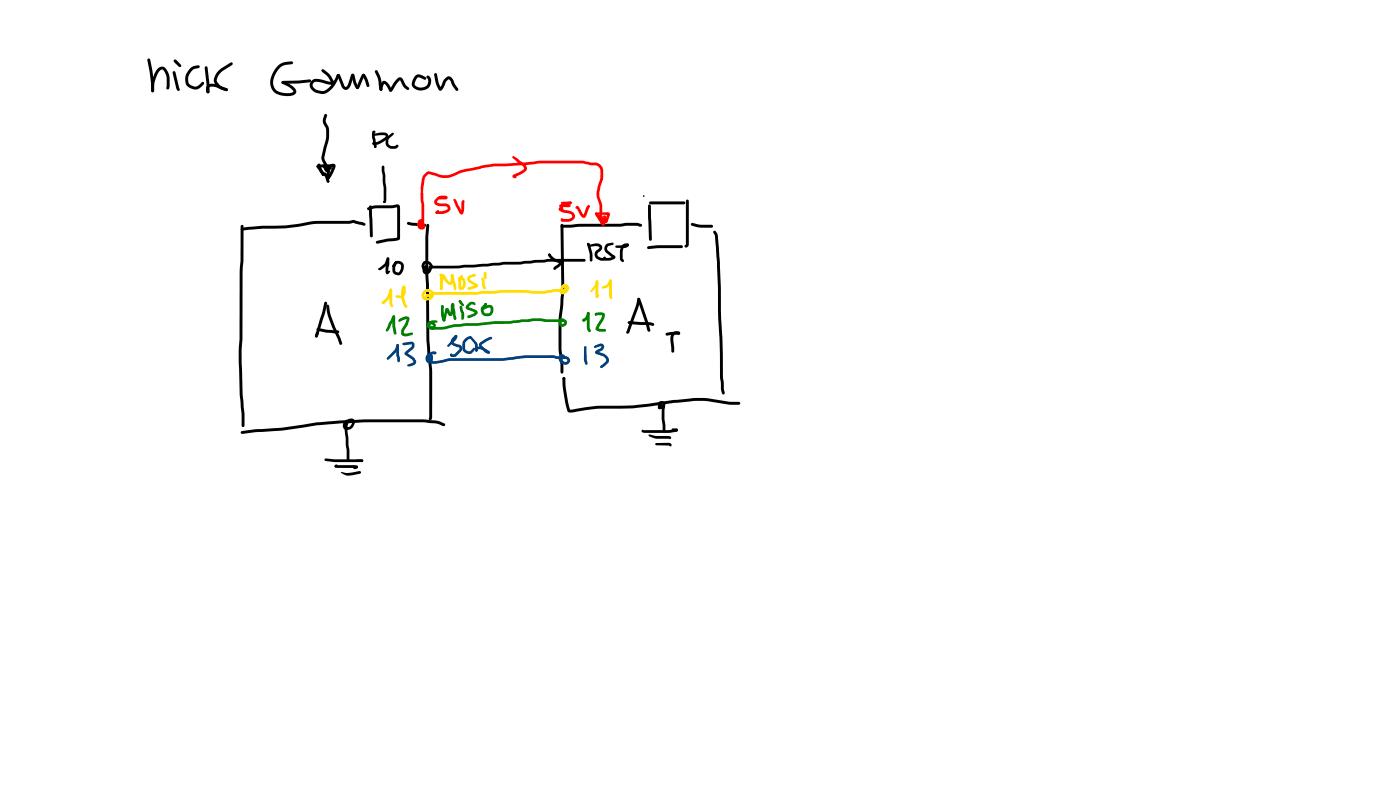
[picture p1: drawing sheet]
<svg xmlns="http://www.w3.org/2000/svg" width="337mm" height="190mm" viewBox="0 0 337 190" stroke-linecap="round" stroke-linejoin="round" font-family="sans-serif">
<g fill="#000">
<path d="M35.5 14.1l.3-.1 .3 .3 .5 2.7 .4 4a.85 .85 0 0 1-.3 1.2 .85 .85 0 0 1-.4-1.2l-.4-3.9-.5-2.6zM41.6 17.2l.2-.1 .4 .2 1 4.2-.1 .3a.58 .58 0 0 1-.7-.6l-.9-3.7zM45.8 16.4l.8-.5 1.1-.2 .2 .1v.4l-1 .3a2.81 2.81 0 0 0-1.5 3.6l.8 .5 .8 .2 .5-.2 .7-.5a.61 .61 0 0 1 .8-.4l.1 .3a2.42 2.42 0 0 1-4.3 .5 3.5 3.5 0 0 1 1-4.1zM49.3 16l.2-.1 .4 .3 .4 3.9v2l-.3 .3-.4-.3zM67.8 19.6h.5v.4l-.5 .1zM67.7 19.6l.4-.2h3.7l2.6-.3 .4 .3-.3 .4a26.5 26.5 0 0 1-6.4 .3l-.3-.1zM66.8 15.8l.7-.6 .9-.3 1.7-.2 .4 .4-.3 .3-1.4 .2a4.5 4.5 0 0 0-3.1 4.4 2.44 2.44 0 0 0 2.6 2.3h1.8a.35 .35 0 0 0 .4-.2 .35 .35 0 0 0-.2-.5l-1-.8-1.5-.7-.1-.3 .3-.3 1.6 .7a2.24 2.24 0 0 1 1.6 1.9l-.2 .4a4.6 4.6 0 0 1-5.6-1 4.3 4.3 0 0 1 .6-4.7zM77.3 16.7h.5l1.1 .8 1.2 1.8a.64 .64 0 0 1 .2 .8 .64 .64 0 0 1-.9 .2l-3.3-.7a.86 .86 0 0 0-1 .7 1.41 1.41 0 0 0 1.3 1.4l.9 .2a3.3 3.3 0 0 0 2.8-2.2l.9-1.8 .3-.1 .2 .1 .1 .4a5.9 5.9 0 0 1-4 4.3l-1-.2a2.22 2.22 0 0 1-2.1-2.2 1.8 1.8 0 0 1 2.6-1.1l2.7 .5-.1 .3-.9-1.5-1.4-1.2zM81.1 17.9l.3-.1 .3 .2 1.1 2.7a.32 .32 0 0 0 .4 .2 .32 .32 0 0 0 .3-.3l.9-2.6 .4-.3 .3 .4-.2 .3 .1-.1-.7 2.2a1.12 1.12 0 0 1-.7 1 1.12 1.12 0 0 1-1.2-.3l-1.4-2.9zM84.5 17.8a.48 .48 0 0 1 .6 0 .48 .48 0 0 1 .2 .5l.4 1.6 .5 1v.4a.46 .46 0 0 1-.8-.3l-.5-1.3-.5-1.6zM87.1 17.8h.5l.4 .5 .8 2.2-.1 .3-.2 .1-.4-.2-.9-2.3h.1l-.3-.3zM90.2 16.9l.2-.1 .4 .2 .7 1.7 .4 2.6-.1-.2 .1 .4-.3 .3-.4-.5-.3-2.2-.8-1.8z"/>
<path d="M99.9 18.2l.4-.3h.6l1.4 .6 .2 .3-.1 .3-.3 .1-1.5-.6a1.79 1.79 0 0 0-.9 1.6v.1a1.82 1.82 0 0 0 1.8 .7 1.82 1.82 0 0 0 1.4-1.4v-.5l-.4-.6 .1-.3a1.03 1.03 0 0 1 1.1 1.2 2.52 2.52 0 0 1-1.7 2.3 2.52 2.52 0 0 1-2.7-.7 2.17 2.17 0 0 1 .6-2.8zM104.5 17.6l.2-.1 .3 .3 .4 2 .7 1.4-.4-.1 .8-1.6a1.33 1.33 0 0 1 2-.9l1.6 2.7v.5l-.3 .1-.2-.2-1.7-2.7-.7 .7-.5 1.3a.7 .7 0 0 1-.6 .7 .7 .7 0 0 1-.8-.4l-.6-1.6-.3-1.7zM37.9 16.5a1.25 1.25 0 0 1 2 0l.8 1.7 .1 2.4a.61 .61 0 0 1-.1 .6 .61 .61 0 0 1-.6 .2l-.1-2.8-.7-1.7a.58 .58 0 0 0-1 .2 8.5 8.5 0 0 0-1.4 5h-.5a7.4 7.4 0 0 1 1.5-5.6zM49.8 20.5l.8-.4a5.7 5.7 0 0 1 3.4 .9l.6 .2 .2 .4-.4 .3-.7-.2a5.6 5.6 0 0 0-3-.9 .53 .53 0 0 0-.5 .8v.7a.7 .7 0 0 1-.7-1zM52.5 17l2.9-2 .5 .1 .1 .2-.2 .3-2.2 1.4a2.69 2.69 0 0 0-1.4 2.6l.9 1.1 1.6 .6v.5a3 3 0 0 1-3.3-2.8l.5-1.1zM76.2 39.7l3.9-.4 .4 .2 .2 .3-.1 .6-.9 1.9-.5 .7-.2 .1a.45 .45 0 0 1-.2-.7l1.2-2.5 .1 .1-.7 .2-3 .1-.3-.3zM76.4 39.4l.3-.1 .3 .2 .4 1.2 .6 1v.5h-.5l-.6-1-.6-1.5zM77.6 39.6l.2-.1 .3 .2 .8 1.1v.4h-.5l-.3-.4-.6-.7zM78.1 27.4l.4 .1 .1 .2-.3 1.4 .5 1a7.3 7.3 0 0 1-.3 5.4l-.6 2.4 1.3 2.4 .1 .7a1.83 1.83 0 0 1-.5 1.5l-.4-.3 .2-1.5-1-1.7-.3-.9 .5-2.8a8.4 8.4 0 0 0 .5-4.6l-.7-1.5zM87.1 17.8l.2-.1 .4 .4-1.3 3-.5 .3-.3-.3zM91.9 19.6l.5-.2 .7 .5 1 1.6v.4h-.5l-.6-1.1-.6-.7-.5 1.5-.3 .2-.3-.1v-.9zM91.4 21.2h.4l.1 .2-.1 .3h-.5l-.1-.2z"/>
<path d="M95.5 18.9a.82 .82 0 0 1 .8-.3 .82 .82 0 0 1 .6 .6l.9 1.5a.61 .61 0 0 1 .5 .8 1.57 1.57 0 0 1-1.4-.8l-.8-1.4-.9 1-.7 1.2a.53 .53 0 0 1-.4 .5 .53 .53 0 0 1-.6-.3zM57.9 54.8l1.8-.3 4.1-.3a42.4 42.4 0 0 0 10.7-1l1.9-.1h7.4l1.2-.3 2.2 .6 .6 .2 .1 .3a.55 .55 0 0 1-1 .1l-1.9-.5-1.1 .3h-4.4a24.5 24.5 0 0 0-7.9 .7l-3 .4h-5.6l-4.8 .5-.3-.1zM57.9 54.1h.5l.1 .2v8.3l-.2 2.9v16l-.2 3.2 .2 10 .5 4.9v2.7l-.4 .3-.3-.3v-2.9l-.5-4.7-.2-7.6 .2-5.6v-16l.2-2.9zM76.2 39.7h.5l.1 .4v-.2l1.2 1.8v.5l-.3 .1-.3-.2-1.3-1.9zM77.8 41.5l.3-.1a3.4 3.4 0 0 1 1.1 2.1l-.1 .3-.2 .1-.3-.2-.8-1.8zM78.3 40.6l.3-.2a.44 .44 0 0 1 .3 .5 .44 .44 0 0 1-.3 .4l-.4-.4 .3-.3zM78.1 40.3l.2-.1a.94 .94 0 0 1 1.4 .1l-.1 .3-1.1 .2 .1-.3 .4 .4-.1 .3h-.4a.61 .61 0 0 1-.4-.9zM78.4 40.6l.5 .1-.1 .5h-.4zM79.1 40.1h.5v.5h-.5zM78.3 40.6l1.1-.6 .3 .3-.1 .3-.8 .5v-.4l.1 .2-.4 .4-.3-.2zM88.3 49.9l.2-.1a8.7 8.7 0 0 1 4.3-.5l2.4-.2a.72 .72 0 0 1 .8 .2 .72 .72 0 0 1 .2 .7l-.1 7.5-.8 .3-2 .2-2.6 .6-.4-.4 .3-.3 2.6-.6 2.4-.3-.1 .3-.1-7.6 .2 .1-2.8 .2a8 8 0 0 0-4.1 .5l-.4-.1zM88.8 49.4l.2-.1 .4 .4 .2 7-.3 .3-.4-.3z"/>
<path d="M97.9 53.4l.3-.1 3.9 .5 .4 .3-.4 .4-3.2-.3-1-.3zM102.6 53.9h.5l.1 .2-.2 2.8v9.1l.2 15.6 .3 4.6a23.9 23.9 0 0 1 .4 5.9v8.1a.56 .56 0 0 1-.7 .7v-6.5a37.2 37.2 0 0 0-.3-7.5l-.4-5.3-.2-15.6v-9.2zM134.8 54.1l4.5-.3h9.8l1.5-.3h2.5l1.2 .4a.51 .51 0 0 1-.3 .6 .51 .51 0 0 1-.6-.2l-14.1 .2-4.2 .2-.3-.1zM134.8 53.9l.3-.1 .3 .3 .2 16.7a69.2 69.2 0 0 0-.6 10.4v2.9l.4 3.6v1.7l-.3 .4-.4-.4v-2.1l-.4-3.4v-2.7a73.8 73.8 0 0 1 .6-11zM141.2 58.4h.4l.4 .8a6.8 6.8 0 0 1 .4 3.3l-.3 .3-.3-.3-.1-1.5-.6-2.4zM141.7 58.9l1.1-.4a1.31 1.31 0 0 1 2 1.1l-.3 .5-.8 .7-.1 .4 .2 .4 .7 .3 .5 .1 .2-.3a.44 .44 0 0 1 .5 .4 .44 .44 0 0 1-.4 .5h-.9l-.9-.4a1.38 1.38 0 0 1-.5-1.3 1.38 1.38 0 0 1 .9-1.1l.2-.4-.3-.2-1.9 .1-.2-.1zM145.7 58.7l1.5-.4 .3 .3-.2 .2-1.1 .3-.2 .3a.73 .73 0 0 0 .4 1l.8 .7a.64 .64 0 0 1 .7 .4 .64 .64 0 0 1-.2 .7l-1.3 .4-1.2-.1-.2-.4 .3-.3 .3 .2h.8l1-.4v.3l-1.4-1a1.39 1.39 0 0 1-.3-2.2zM148 59.1l2.1-.2 .5-.2v.1l.3-.3a.51 .51 0 0 1 .2 .6 .51 .51 0 0 1-.5 .4h-2.4h-.2zM149.6 58.8a1.1 1.1 0 0 1 1.6 0l-.3 .4-.3-.2 .1 .1-.6 .1-.3 .7-.1 2.1 .3 .6-.1 .3a.79 .79 0 0 1-.9-.9l.1-1.9zM155.6 59.3l2.3-.4h5.9l.4 .4-.4 .3h-5.5l-2.4 .2-.3-.1zM156.1 48.5l8.3-.1 .4 .3-.4 .4h-8l-.4-.4zM155.9 49.2l.2-.1 .4 .3 .2 8.1-.3 .4-.4-.4-.2-5.1z"/>
<path d="M165 48h.5l.1 .3v10.4l-.2 .6-.5 .2-.4-.4 .4-.4zM166.2 53.6l.3-.1a10.6 10.6 0 0 0 4.6 .5l.3 .3-.3 .4a9.6 9.6 0 0 1-5-.6zM171.5 55.5l.3-.1a1.78 1.78 0 0 1 .8 1.6l.7 12.1 .5 21.6 .4 3.7-.3 .4a1.46 1.46 0 0 1-.6-1.4l-.2-2.7v-5.7l-.4-8.3-.3-13.7-.5-6.2-.5-1zM76.2 78.9l.2-.1 2.2 .4 2.6 .2 .3 .1v.4a2.66 2.66 0 0 1-2 .1l-3.1-.5-.3-.4zM78.1 72.5l.4 .1 .1 .2-.4 2.2-1.8 5.8-.4 .3-.2-.1-.1-.4zM78.5 73.3l.3-.1 .3 .3a20.9 20.9 0 0 0 2.7 7.7l.5 1.3-.4 .4-.3-.3-1.6-3.5a16.2 16.2 0 0 1-1.6-5.5zM93 61.9l.3-.1a.55 .55 0 0 1 .1 .9l-.7 1.3a1.81 1.81 0 0 1-1.6 .9l-.1-.1v-.3l1.4-1.2zM93 61.9l.3-.1 .3 .4-.2 3.2-.3-.1 .6-.2-.2 .5a.45 .45 0 0 1-.6 .3 .45 .45 0 0 1-.2-.6zM94.9 62.9l.2-.2 .3 .3-.3 .9a1.02 1.02 0 0 0 .1 1.4l.7 .1a1.88 1.88 0 0 0 .4-1.8l-.7-.3-.8 .8h-.5a1.31 1.31 0 0 1 .8-1.3 1.42 1.42 0 0 1 1.7 .4 1.42 1.42 0 0 1 .1 1.7 1.37 1.37 0 0 1-1.8 1.1 1.37 1.37 0 0 1-.7-2zM101.8 62.9a1.39 1.39 0 0 1 1.6 0 1.39 1.39 0 0 1 .5 1.6l-.2 .5a1.07 1.07 0 0 1-1.2 .9 1.07 1.07 0 0 1-.9-1.2 1.07 1.07 0 0 1 1.2-.9l.1 .4h-.3l-.3 .5 .1 .5 .6-.3 .3-1a.86 .86 0 0 0-1.1-.5l-.2 .6 .9 .5 .2-.5 .3-.2h6.9l10.5-.9a37 37 0 0 0 7.9-.5l3.2-.2h8.6l.3 .3-.3 .4h-8.6l-1.2 .2h-2a38.5 38.5 0 0 1-7.8 .5l-3.8 .4-6.7 .5h-6.9l.1-.2-.1 .6a1.32 1.32 0 0 1-1.8-.2 1.32 1.32 0 0 1 .1-1.8zM131.8 61a.85 .85 0 0 1 1 .6l.8 .6 1.4 .5a.41 .41 0 0 1 .4 .1 .41 .41 0 0 1 .1 .4h-.5l.2 .1a4.6 4.6 0 0 1-3.2-1.5l-.2-.6zM133.4 64l1.6-1.2h.5v.5l-2.2 1.6-.3-.4z"/>
<path d="M151 77.2l5.1 .2 1 .2 .2 .4-.4 .3-.9-.2-4.8-.3-.3-.3zM153.3 71.6l.3-.1 .3 .3 2 5.9 .5 1.7-.4 .3-.4-.4-2.4-7.3zM153.3 71.6h.5a10.1 10.1 0 0 1-1.3 4.8l-1.2 3.5-.3 .2h-.4l-.1-.3 .3-.3-.1 .1 2.1-6zM160.1 80.1l1.1-.3 2-.1 .3 .3-.2 .4-3 .2-.2-.1zM76.1 79.8h.5l.1 .3-.3 .8-.4 .2-.3-.4zM135.3 90.7h.5l.1 .2 .2 2.9 1 4.8-.2-.2h.8a41.1 41.1 0 0 1 11.6-.9l2.9-.1 9.8-1.3 4.6-.5 3.7 .1a24.8 24.8 0 0 0 7.3 .8l.4 .4-.4 .3a25.6 25.6 0 0 1-7.4-.8l-3.5-.1-9 1.1a62.1 62.1 0 0 1-13.4 .8l-7.1 .9a.66 .66 0 0 1-.8-.5l-.7-3.1a14.4 14.4 0 0 1-.4-4.8zM161.6 80a1.22 1.22 0 0 1 1.9 0l-.3 .4-.8-.1-.4 .4-.2 .7 .3 3-.4 .3-.3-.3-.3-3 .2-.9zM57.9 103.7l3.4-.6 6.4-.3 3.4-.5a81 81 0 0 1 12.5-1.3l3.9-.2h14.7a10.6 10.6 0 0 1 4.5 .9l.3 .3-.1 .3-.4 .1a6.1 6.1 0 0 0-3.3-.8l-1.1-.1a211.2 211.2 0 0 0-25.3 .6l-9 1.4-6.4 .3-3.2 .4-.3-.1z"/>
<circle cx="81.3" cy="18.1" r=".35"/>
<circle cx="50" cy="22.1" r=".35"/>
<circle cx="77.7" cy="41.9" r=".35"/>
<circle cx="141.4" cy="58.6" r=".3"/>
<circle cx="132" cy="61.2" r=".31"/>
<circle cx="135.6" cy="90.9" r=".37"/>
<circle cx="163.2" cy="80" r=".35"/>
</g>
<g fill="#000">
<path d="M42.3 14.4l.6 .7-.4 .3-.7-.5z" fill-rule="evenodd"/>
<path d="M42.3 14.8h.5l.7 .7v.5h-.5l-.7-.7z" fill-rule="evenodd"/>
<circle cx="42.1" cy="14.6" r=".35"/>
</g>
<g fill="#fd0">
<path d="M101.9 69.8a1.39 1.39 0 0 1 1.8-.2 1.39 1.39 0 0 1 .4 1.9l-.5 .2a.43 .43 0 0 1-.5-.3 .43 .43 0 0 1 .2-.5l.3 .2v-.6l-.2-.3a.8 .8 0 0 0-1.2 .1 .8 .8 0 0 0 .3 1.2l.7-.1-.4-.1-.4 .5a.74 .74 0 0 1-.1-1 .74 .74 0 0 1 1-.1 .79 .79 0 0 1 .5 1 .79 .79 0 0 1-1 .5 1.32 1.32 0 0 1-1.4-.8 1.32 1.32 0 0 1 .5-1.6z"/>
<path d="M93.7 69.4a.43 .43 0 0 1 .5 .2 .43 .43 0 0 1 0 .5l-.6 1.5-.9 1.1a.42 .42 0 0 1-.5 .3 .42 .42 0 0 1-.3-.5l.2-.1h-.1l1.1-1.1z"/>
<path d="M93.7 69.4l.3-.1 .3 .3v3.2l.2 .7-.3 .3-.3-.1-.3-.7z"/>
<path d="M96.8 68.7a.43 .43 0 0 1 .7 .2 2.34 2.34 0 0 1-.9 2.7l-1.3-.1-.2-.3 .3-.3 .7 .1a.73 .73 0 0 0 .8-1v-.8l.1 .1-.3-.4z"/>
<path d="M96.8 68.7h.5l.1 .2-.3 1.2v1.4l.5 1.6 .4 .5a.57 .57 0 0 1-.6 .2 .57 .57 0 0 1-.4-.4l-.6-2.1 .1-1.4z"/>
<path d="M103.2 70.5a5.1 5.1 0 0 1 2.9-.4h8.4l5.9-.4h6.2a12.8 12.8 0 0 0 5.6 0l1-.3h2.9l-.1 .1 .1-.6h-.5l-.4 1 .1 .2 .6-.5v-.6a.46 .46 0 0 1 .7 .4 1.16 1.16 0 0 1-.7 1.2 1.16 1.16 0 0 1-1.3-.3v-.7l.5-1.1 .3-.2h.7a.93 .93 0 0 1 .7 .9 .93 .93 0 0 1-.8 .9 11.4 11.4 0 0 0-4.6 .4l-3.2 .1-1.8-.3h-5.8l-6.1 .5h-10.2l-1 .2-.2-.3z"/>
<path d="M143.3 67.4h.4v1.1l-1.4 1.7h-.4v-.3l1.2-1.6z"/>
<path d="M143.3 67.4l.2-.1 .3 .4v3.6l-.3 .3-.3-.3z"/>
<path d="M143.3 71.1h.4v.4l-.4 .1z"/>
<path d="M143.5 70.8l.2-.1 .3 .2-.2 .6-.3 .1-.3-.3z"/>
<path d="M144.7 68.9l1-.4 .8-1.2 .3-.2 .2 .1a2.06 2.06 0 0 1-1.5 2l-.6 .2-.2-.1z"/>
<path d="M146.5 67.2h.5l.1 .2v4.4a.54 .54 0 0 1-.7-.7z"/>
<path d="M105.7 65.8a.54 .54 0 0 1 .6 .1 .54 .54 0 0 1 .1 .6v2.8l-.3 .4-.3-.4v-3.1l.2 .1-.3-.1z"/>
<path d="M106.3 66h.5l.6 1 .8 .8 .2-1.8 .3-.2 .2 .1 .1 .8a1.35 1.35 0 0 1-.8 1.8 1.73 1.73 0 0 1-1.5-1.3l-.3-.8h.3l-.3 1.6v1.4l-.3 .3-.3-.3v-1.3z"/>
<path d="M108.4 65.9l.3-.1 .3 .2 .6 2.6 .1 .8-.3 .3-.3-.3-.5-1.9z"/>
<path d="M110.2 66.6l.2-.1a1.35 1.35 0 0 1 1.6 1.7 1.19 1.19 0 0 1-1.3 1.4l-.3-.1a1.34 1.34 0 0 1-.2-1.4 2.42 2.42 0 0 1 .8-2.1l.3 .3-.4 1.1v1.7l-.1-.1 .3-.1a1.41 1.41 0 0 0-.2-1.8h-.3a.32 .32 0 0 1-.5 .2 .32 .32 0 0 1 0-.5z"/>
<path d="M112.5 66.4l.6-.3a.75 .75 0 0 1 1.3 0l-.1 .2-.4 .1h.1l-1 .6v.3l1.2 .7a.6 .6 0 0 1 .6 .3 .6 .6 0 0 1-.1 .7l-1.5 .5a.46 .46 0 0 1-.6 .1 .46 .46 0 0 1-.2-.5l2-.7v.4l-1.6-.9a1.01 1.01 0 0 1-.3-1.5z"/>
<path d="M115.7 66.8a.69 .69 0 0 1 .8 .9l.3 1.5a.48 .48 0 0 1-.6 .2 .48 .48 0 0 1-.2-.6z"/>
<circle cx="92.1" cy="72.7" r=".32"/>
<circle cx="114" cy="66.1" r=".31"/>
</g>
<g fill="#fd0">
<path d="M116.3 65.6h.6l-.1 .8h-.4z" fill-rule="evenodd"/>
<path d="M116.4 65.9l.2-.1 .3 .4 .1 .5-.4 .4-.3-.4z" fill-rule="evenodd"/>
<circle cx="116.6" cy="65.6" r=".3"/>
</g>
<g fill="#008000">
<path d="M94.5 75.8h.4l.1 .4-1.3 2.7-.7 .8-.2-.1v-.4z"/>
<path d="M94.4 75.8h.5l.1 .3v2.2l.3 1.8a.43 .43 0 0 1-.5 .1 .43 .43 0 0 1-.2-.5l-.3-1.5z"/>
<path d="M96 76.7l1-.5a.83 .83 0 0 1 1-.2 .83 .83 0 0 1 .4 1l-.4 1.1-.9 1.3v.6l.7 .1 1.2-.2 .3 .3-.2 .3-1.2 .3a1.07 1.07 0 0 1-1.5-.7l.1-.9 .9-1.4 .4-1.1-1.7 .6-.3-.3z"/>
<path d="M102.8 77.4a1.39 1.39 0 0 1 1.8 .3 1.01 1.01 0 0 1-.4 1.4 1.01 1.01 0 0 1-1.3-.4 1.01 1.01 0 0 1 .3-1.3l.7-.4 1.2 .1v.3l-.9 .2a.92 .92 0 0 0-.8 .8l.4 .2 .4-.4-.9-.4v.4l.8 .3 2 .1 3.2-.7 2.4-.3h3.1l3.9-.4 3.9-.1 5.8-.6h1.7l1 .2h4.1l-.2 .2 .1 .2-.1 .3 .1 .5 .4-.2 .1-.3-.6-.1-.4-.3 .4-.3h.5a.97 .97 0 0 1 .6 1.4 .97 .97 0 0 1-1.5 .2 1 1 0 0 1-.3-1.3 1 1 0 0 1 1.2-.4l.1 .4-.3 .3-4.1 .1-1.2-.3h-1.7l-5.7 .7h-3.8l-4 .5h-3l-2.4 .2-1.7 .4a7 7 0 0 1-4.6-.1l-.1-.1a.89 .89 0 0 1-.2-1.3z"/>
<path d="M140.1 76.7l.4-.2 .3 .3-.5 .4-.3-.3z"/>
<path d="M141.2 75a.5 .5 0 0 1 .5 .3 .5 .5 0 0 1 0 .5l-.7 1-.6 .4h-.3v-.5l.6-.5z"/>
<path d="M141.2 75l.2-.1 .3 .4 .1 3.6a.56 .56 0 0 1-.1 .9l-.3-.3-.3-.7z"/>
<path d="M143.1 75.2l1.5-.2a.8 .8 0 0 1 .8 .4 .8 .8 0 0 1-.1 1l-1.5 2.6v-.2l1.6 .2 .3 .4-.1 .2-1.3 .1-.8-.3-.3-.3v-.3l1.6-3.1h-1.3l.1-.2-.3 .4-.3-.3z"/>
<path d="M106.1 73.4h.5l.1 .2v1.8l.2 1.3-.1-.1 .3 .3-.3 .4-.5-.4-.3-1.2z"/>
<path d="M107.2 74.1l.2-.1 .4 .1 .6 1.2-.2 .1 .2-2.2 .3-.3h.4l-.2 2.2a.66 .66 0 0 1-.4 .8 .66 .66 0 0 1-.8-.4l-.4-.9h.3l-.5 2.4-.2 .2h-.4l-.1-.3z"/>
<path d="M108.6 72.9l.3-.1a1.04 1.04 0 0 1 .4 1.3l.2 1.5a.85 .85 0 0 1-.1 1.3l-.3-.1-.2-1z"/>
<path d="M110.6 73.5l.2-.1 .3 .3 .5 1.5v1.2l-.4 .4-.3-.2 .2-.3-.2 .1z"/>
<path d="M112.6 72.9a1.04 1.04 0 0 1 1.7 .1l-.2 .3-.8-.1-.7 .7v-.1l1.8 .7a.69 .69 0 0 1 .5 .7 .69 .69 0 0 1-.6 .6l-.9 .4a.67 .67 0 0 1-1.1-.1l.1-.2 1.4-.6 .4-.3v.1l-1.3-.5a.89 .89 0 0 1-1-.8z"/>
<path d="M116.6 72.8h.2l.2 .1v.4l-.2 .1-.3-.2z"/>
<path d="M116.6 72.8a.35 .35 0 0 1 .4 .2 .35 .35 0 0 1-.1 .5l-.7 .7 .1 .7 .3 .4h.9l.4-.6v-.7l-.5-.1-1.1 .5-.3-.3 1-.7a1.06 1.06 0 0 1 1.6 .7v.6a1.29 1.29 0 0 1-1.2 1.2h-.3a1.3 1.3 0 0 1-1.5-1.3v-.7z"/>
<circle cx="140.3" cy="76.9" r=".31"/>
<circle cx="106.3" cy="73.6" r=".32"/>
<circle cx="108.8" cy="73.1" r=".32"/>
<circle cx="116.8" cy="73" r=".28"/>
</g>
<g fill="#008000">
<path d="M110.3 72.5l.5-.3 .3 .5-.3 .3z" fill-rule="evenodd"/>
<path d="M110.6 72.5h.4l.5 .6v.4h-.5l-.5-.6z" fill-rule="evenodd"/>
<circle cx="110.5" cy="72.3" r=".31"/>
</g>
<g fill="#004080">
<path d="M95.4 82.7a.48 .48 0 0 1 .5 .3 .48 .48 0 0 1-.1 .6l-.6 1-1.7 1.8h-.5v-.5l1.9-2z"/>
<path d="M95.4 82.7h.4l.1 .3v2.1l.2 1.6-.3 .3-.3-.3-.2-1.4z"/>
<path d="M96.8 82.4l1.9-.3a.98 .98 0 0 1 1 .7 .98 .98 0 0 1-.5 1.2l-1.4 1.1v-.3l1.6 1 .4 .6a.82 .82 0 0 1-.3 1.3 1.11 1.11 0 0 1-1.6 .1l.1-.2 1.4-.7-.4-.6-1.8-1.3 .1-.4 1.6-1.3 .1-.6-2 .2-.2-.1z"/>
<path d="M104.4 84.6l.2-.1a.36 .36 0 0 1 .2 .5 .36 .36 0 0 1-.5 .1z"/>
<path d="M102.7 85.1a.99 .99 0 0 1 1.2 .2 .99 .99 0 0 1 .1 1.2 .67 .67 0 0 1-.5 .7 .67 .67 0 0 1-.8-.5v-.7a1.42 1.42 0 0 1 2.2-1.3l-.1 .3-.4-.1 .1 .1-.5 .1-.5 .4-.1 1.2-.1-.2 .2-.8-.4-.1-.2 .6a.68 .68 0 0 0 .9 .5h1.3a20.1 20.1 0 0 1 6.3-.7h9.4l5.5-.7h6.7l.9 .3h1.5l-.4 .3v.6l1 .5 .4-.4-.2-.3h-1.5l-.3-.3 .5-.4h1.1a1.05 1.05 0 0 1 1 1.3 1.05 1.05 0 0 1-1.5 .6l-.7-.3a1.06 1.06 0 0 1-.5-1.3 1.06 1.06 0 0 1 1.2-.7 .53 .53 0 0 1 .4 .6 .53 .53 0 0 1-.5 .4h-1.5l-.9-.2h-6.6l-5.6 .7h-11a8.1 8.1 0 0 0-3.6 .5l-.7 .1a2.84 2.84 0 0 1-3-.5 1.41 1.41 0 0 1 .2-1.7z"/>
<path d="M109.4 80.5a.46 .46 0 0 1 .5 .2 .46 .46 0 0 1-.1 .6l-1.9 2h-.3v-.4l1.5-1.7z"/>
<path d="M108.9 81l.5-.5h.4a1.08 1.08 0 0 1-.6 1.2l-.2 .6 .8 .3a1.11 1.11 0 0 1 1.2 .6 1.11 1.11 0 0 1-.2 1.3l-1.3 1.2-.8 .1-.4-.2a.36 .36 0 0 1-.1-.5 .36 .36 0 0 1 .4-.1l.1 .2v-.1l.6-.1 1.1-1.1v-.5a1.91 1.91 0 0 1-2-1.1l.1-.7z"/>
<path d="M112.8 80.9l.2-.1a.34 .34 0 0 1 .2 .5 .34 .34 0 0 1-.5 .1z"/>
<path d="M111.5 81.7l.9-.8a.45 .45 0 0 1 .6-.1 .45 .45 0 0 1 .2 .5h-.3h.1l-1.1 1-.1 1.5 .4 .4 .7 .2 1-.9a.53 .53 0 0 1 .3 .5 .53 .53 0 0 1-.4 .5 1.5 1.5 0 0 1-2.4-.1l-.2-.5v-1.5z"/>
<path d="M112.9 80.8h.4l1.4 1.7v1.9h-.4l-.1-1.5-1.3-1.7z"/>
<path d="M114.5 83.4a1.96 1.96 0 0 1 2.1 .3l.9 .5a.4 .4 0 0 1 .3 .4 .4 .4 0 0 1-.3 .4l-1.7-1a.57 .57 0 0 0-.9 0l-.2 .4-.2 .1a.63 .63 0 0 1 0-1.1z"/>
<path d="M115.4 82.3l2.1-1.3a.44 .44 0 0 1 .6 0 .44 .44 0 0 1 .2 .4l-1.3 .6-1.2 .9 1.1 1.2 .6 .3h-.2h.4l.1 .3a.77 .77 0 0 1-1.3-.2l-1.1-1.1a.78 .78 0 0 1 0-1.1z"/>
<path d="M140.5 83.2h.4l-.1 .5h-.2z"/>
<path d="M140.5 83.2h.4l.1 .3 .1 3.1a.65 .65 0 0 1-.2 1l-.2-.1-.3-1z"/>
<path d="M142.9 83.1l1.1-.5a.89 .89 0 0 1 1.2 .5 .89 .89 0 0 1-.6 1.2l-1 .5v-.3l1.4 .4a1.54 1.54 0 0 1 1.1 2.4l-1.4 1.1h-.4l.1-.5 1.2-1.1 .1-.3-.6-.9-1.5-.5a.55 .55 0 0 1-.6-.5 .55 .55 0 0 1 .5-.6l.8-.3 .3-.5-1.6 .4-.3-.3z"/>
</g>
<g fill="#000">
<path d="M89.6 34.2l.5-.1 .3 .3-.6 .4-.3-.3zM89.8 32.2l1.5-.3a1.56 1.56 0 0 1 2 .5v.5a4.5 4.5 0 0 1-3.5 1.9l-.2-.1v-.4l1.3-.3 1.6-1 .2-.3-.4-.2-2.3 .1h-.2zM89.6 31.5l.4-.1 .3 .3-.4 .3 .2-.1v1.1l.4 1.8a.36 .36 0 0 1 0 .5 .36 .36 0 0 1-.6 0l-.5-2.4zM89.9 35.1l.2-.2 .2 .2 .1 .4h-.3zM90 35l.4 .1v.4h-.4zM93.1 32.8l1.1-.9 .4 .1v.4l-1.2 1v1.2l.7 .5h.9l.5-.4 .2 .1a.79 .79 0 0 1-.9 .9h-.7a1.71 1.71 0 0 1-1.4-1.1 1.71 1.71 0 0 1 .4-1.8zM91.9 39.9l.2-.1 .3 .3 .5 5v2.7a.61 .61 0 0 1-.1 .7 .61 .61 0 0 1-.7 .2v-.4l.3-.1-.2 .1v-3.1l-.4-4.1zM158.4 96.6a.91 .91 0 0 1 1.5 .1 .91 .91 0 0 1-.6 1.4l-.3 .1a.55 .55 0 0 1-.9-.2 .55 .55 0 0 1 .5-.8 .38 .38 0 0 1 .3-.2 .38 .38 0 0 1 .4 .3h.1a.32 .32 0 0 1 .1 .5 .32 .32 0 0 1-.4 .1l-.3-.2 .2 .1-.2 .2-.3-.3 .7-.4v-.3h-.3l-.1 .5 1-.1v.5l-.2 .1 .1-.1a.95 .95 0 0 1-1.3 .1 .95 .95 0 0 1 0-1.4zM159.3 97.4l.5 .1v.7a9.6 9.6 0 0 0 .1 3.8l.1 1.3-.4 .3-.3-.3v-1.2a8.8 8.8 0 0 1-.1-4.4l.1 .2zM78.1 110.2l8.9 .1 .3 .4-.3 .3h-6.5l-2.2-.2-.3-.4zM80.5 111.8l5-.1a.46 .46 0 0 1 .6 .4 .46 .46 0 0 1-.5 .5l-.4 .1-.3-.3 .6-.4 .1 .4h-4.3l-.7-.1zM80.5 111.8l.4-.2 .3 .2-.5 .5-.3-.3z"/>
<path d="M81.9 113.5l1.5 .1 3.1-.4 .3 .3-.3 .3-1.7 .4a2.87 2.87 0 0 1-2.9-.7zM82.8 101.1l.6-.3 .3 .3-.5 .6-.1 .9a1.19 1.19 0 0 0 1.6-1.4l-.8 .1-.4 1.1 .5 5.9v2l-.3 .4-.4-.4-.4-7.8a1.67 1.67 0 0 1 1.5-2 .99 .99 0 0 1 1 .7 .99 .99 0 0 1-.4 1.1 1.52 1.52 0 0 1-2.5 .5l-.1-.7zM85.6 110.5l1.4-.2 .3 .4-.3 .3-1.2-.1h-.2zM154.3 103.3h.3l.2 .2-.1-.2h6l1.8-.2-.1 .3v-.3l.3-.1a.46 .46 0 0 1 .2 .6 .46 .46 0 0 1-.7 .2l-1.5 .2h-5.5a.65 .65 0 0 1-.9-.6zM156 104.4h.2a11.2 11.2 0 0 0 4.5 .3l.5 .2 .1 .5-.3 .1-.3-.3 .1 .2h-1a5.3 5.3 0 0 1-3.9-.8zM157.6 106.5l3.2-.1 .4 .1 .3 .4-.4 .4-.3-.3h-3l-.3-.3zM161.5 103h1.2l.3 .3-.3 .3-1-.1-.3-.3z"/>
<circle cx="89.8" cy="34.5" r=".31"/>
<circle cx="80.7" cy="112" r=".31"/>
</g>
<g fill="#000">
<path d="M154.6 47.1l.1-.2 .2 .2-.2 .2z" fill-rule="evenodd"/>
<path d="M154.7 46.9l.2 .2-.2 .2-.1-.2z" fill-rule="evenodd"/>
</g>
<g fill="#f00">
<path d="M101.2 46.2l.2-.1 .4 .3 .2 3-.1 4.3a.77 .77 0 0 1-.6 .9 .77 .77 0 0 1-.9-.6l.1-.6a1.01 1.01 0 0 1 1.6 .3 1.01 1.01 0 0 1-.6 1.4 .91 .91 0 0 1-1.1-.8v-.7a.89 .89 0 0 1 .5-.9 .89 .89 0 0 1 1.1 .2l-.1 .3-.8 .2v1l.4 .1 .1-.3-.5-.5-.1 .3 .3-.7z"/>
<path d="M104.6 47.9l1-.8 1.4-.1a.47 .47 0 0 1 .6 .4 .47 .47 0 0 1-.5 .5h-1.4v-.3l-.1 .3-.2-.3 .1-.3h.3l-.1 .3v-.4h1.4l-.2 .3 .2 .2h-1.3l-.8 .8 .1 .1 .6 .3h1.3a1.13 1.13 0 0 1 1.2 .8 1.13 1.13 0 0 1-.6 1.3l-1.4 .4-1.4-.1v-.5l.2-.1 1.8-.1 .8-.5-.3-.5-1.2-.1a1.34 1.34 0 0 1-1.7-.9z"/>
<path d="M104.8 50.8l.5 .1v.4h-.5z"/>
<path d="M104.9 50.7l.4-.3 .3 .3-.6 .7-.3-.3z"/>
<path d="M109 47.9a.6 .6 0 0 1 .9 .6l1.2 2.5h-.4l.2-2.4a.46 .46 0 0 1 .7-.4l-.1 2.4a.65 .65 0 0 1-.1 .7 .65 .65 0 0 1-.8 .1l-1.1-1.9z"/>
<path d="M102 41.9l1-.7 1.7 .4a5.1 5.1 0 0 0 5.1-.3l2-.7 6.8-1.3 7.5-.3 3.5-.4h10.5l1.9 .5h1.3l.3 .3-.3 .3h-1.3l-2-.4h-10.3l-3.6 .4-7.2 .3-2.6 .3-5.5 1.2a6.6 6.6 0 0 1-4.9 1.2l-2.5-.8h-.5a2 2 0 0 0-.9 1.8l-.3 2.5-.3 .2-.2-.2-.1-1.2 .4-2.3z"/>
<path d="M123.2 37.6l.4-.1 1.2 1a2.86 2.86 0 0 1 1.9 2l-.2 .5-1 .7-1.7 .9-.1-.4a.33 .33 0 0 1 .4 .3 .33 .33 0 0 1-.4 .3 .49 .49 0 0 1-.5-.5 .49 .49 0 0 1 .5-.5l1.5-.6 .8-.7-.4-.7-2.4-1.8z"/>
<path d="M142.6 39.2l.6-.1a1.97 1.97 0 0 1 1.8 1.8v1.9l-.7 2.2-.2 2.3a7.5 7.5 0 0 1 .7 4.6l.2 .4v1.3l-.3 .3-.4-.3v-1.2l-.2-.3a8.3 8.3 0 0 0-.6-4.4l-.1-1.6 .9-3.2v-2a1.52 1.52 0 0 0-1.1-1.2l-.6-.1z"/>
<path d="M143.1 51.1h.6l1.2 1.7a.9 .9 0 0 1-.2 1.1l-.4-.3v-.9l-1-1.1h.3h-.5z"/>
<path d="M143.2 51.1h.4l1.4 2.2 .1 .3-.3 .1 .2-1.6 .2 .2-.2-.3v-.2l.4-.1 .2 .2 .1 .5-.2 1.3a.48 .48 0 0 1-.4 .5 .48 .48 0 0 1-.6-.3l-1.4-2.3z"/>
<path d="M143.6 51.1l2.5-.1 .4 .2 .1 .5-.7 1.8-.2 .1-.4-.3 .7-1.9 .1 .2h-2.4l-.2-.3z"/>
<path d="M145.5 52.8l.4 .1 .1 .2-.1 .4-.2 .1-.4-.3z"/>
<path d="M134.9 48.6l2.2-.2 .3 .3-.3 .4-2-.1-.2-.1z"/>
<path d="M134.8 49.3l2.1-.8h.4l.1 .3-.1 .2-1.9 .7-.5 .6v-.2l1 .4a1.87 1.87 0 0 1 2.3 1.4 1.49 1.49 0 0 1-1.7 1.4h-1.4l-.2-.2-.1-.4 .3-.3 .3 .4-.2-.2 1.8-.1 .5-.4-.1-.5-.7-.3-1.9-.5a.58 .58 0 0 1-.5-.5 .58 .58 0 0 1 .3-.6z"/>
<path d="M138.5 49.6a.53 .53 0 0 1 .8 .3l1.1 1.8h-.2l.7-1.7 .3-.6 .3-.2a.65 .65 0 0 1 0 1l-.5 1.4a.75 .75 0 0 1-.7 .8 .75 .75 0 0 1-.8-.6l-.9-1.8h.3l-.5 .1z"/>
<path d="M134.5 49.2l2.3-.1 .4 .3-.4 .4-2.1-.1-.2-.1z"/>
<path d="M134.9 49l.2-.1 .3 .3v1.7a.5 .5 0 0 1-.6-.6z"/>
<circle cx="105.7" cy="47.6" r=".34"/>
<circle cx="137.1" cy="48.8" r=".34"/>
<circle cx="134.7" cy="49.4" r=".29"/>
</g>
</svg>
